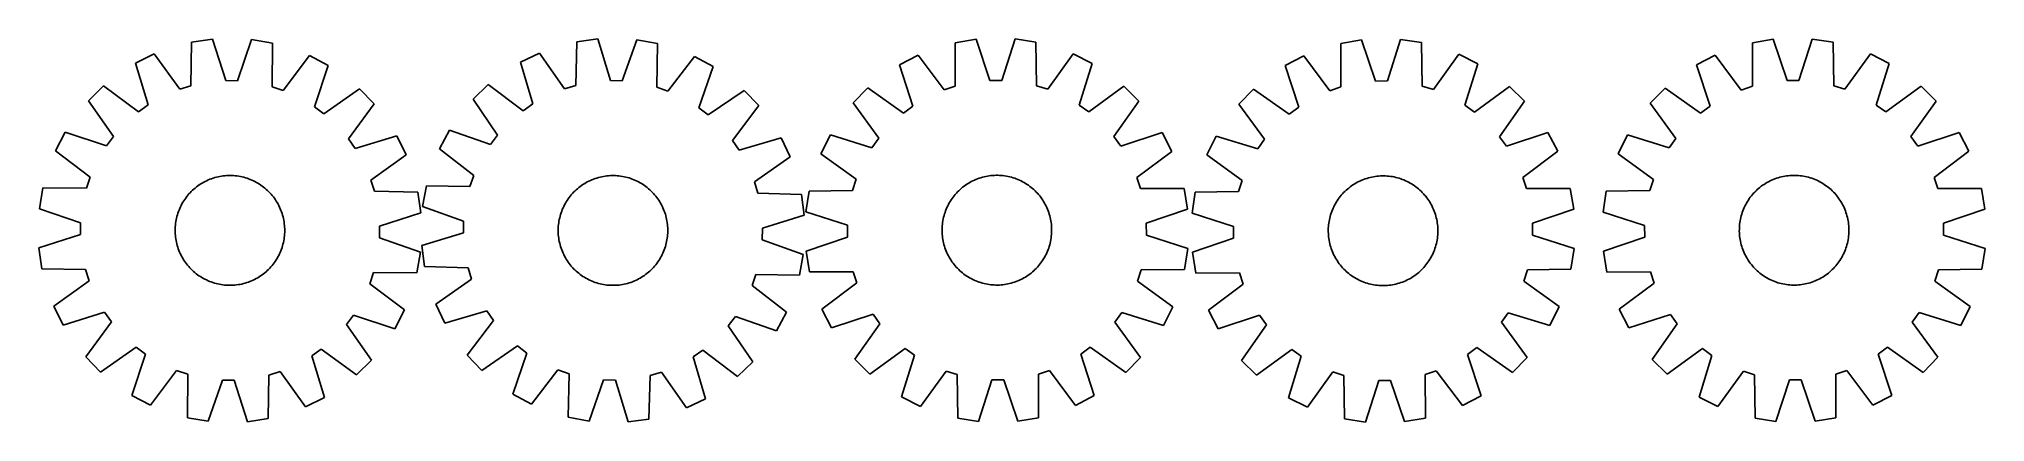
# Model space of a CAD drawing. Header units: millimetres. Extents: x 7 to 1428, y 7 to 286.
import ezdxf

# ---------------------------------------------------------------- set-up
doc = ezdxf.new("R2010")
doc.units = ezdxf.units.MM
doc.layers.add('CUT', color=7, linetype='CONTINUOUS', true_color=0x000000)

msp = doc.modelspace()

# ---------------------------------------------------------------- linework, layer by layer
at = {"layer": 'CUT'}
for p, q in [((134.04657, 285.603851), (118.824593, 283.36288)), ((143.699238, 255.341651), (134.04657, 285.603851)), ((162.58372, 285.292494), (152.273071, 255.248106)), ((177.753179, 282.719935), (162.58372, 285.292494)), ((415.315932, 285.715516), (400.067798, 283.660048)), ((424.599423, 255.338032), (415.315932, 285.715516)), ((443.847175, 285.056725), (433.171482, 255.140102)), ((458.984187, 282.299659), (443.847175, 285.056725)), ((691.378599, 285.525698), (676.198356, 283.017556)), ((701.561615, 255.437811), (691.378599, 285.525698)), ((719.916813, 285.715912), (710.135768, 255.49496)), ((735.12914, 283.410343), (719.916813, 285.715912)), ((972.753172, 285.054457), (957.582308, 282.490194)), ((983.047387, 255.004434), (972.753172, 285.054457)), ((1001.290487, 285.350208), (991.62127, 255.093291)), ((1016.511236, 283.100912), (1001.290487, 285.350208)), ((1273.198508, 285.485858), (1258.02002, 282.967122)), ((1283.402521, 255.405086), (1273.198508, 285.485858)), ((1301.736582, 285.69599), (1291.976633, 255.468219)), ((1316.950515, 283.401039), (1301.736582, 285.69599)), ((91.587937, 274.840535), (77.803474, 268.005395)), ((110.119703, 249.04231), (91.587937, 274.840535)), ((118.824593, 283.36288), (118.302811, 251.602803)), ((177.581877, 250.956034), (177.753179, 282.719935)), ((204.797405, 273.605352), (185.70717, 248.217606)), ((218.429454, 266.471082), (204.797405, 273.605352)), ((372.729395, 275.469957), (358.862733, 268.803158)), ((390.945679, 249.448009), (372.729395, 275.469957)), ((400.067798, 283.660048), (399.159355, 251.908678)), ((458.426153, 250.540198), (458.984187, 282.299659)), ((485.915433, 272.856472), (466.517501, 247.703043)), ((499.459607, 265.556752), (485.915433, 272.856472)), ((649.115681, 274.017859), (635.453471, 266.941522)), ((668.097974, 248.549303), (649.115681, 274.017859)), ((676.198356, 283.017556), (676.234818, 251.253214)), ((735.516095, 251.648337), (735.12914, 283.410343)), ((762.329373, 274.772454), (743.68826, 249.05313)), ((776.084696, 267.878861), (762.329373, 274.772454)), ((930.5331, 273.390404), (916.897153, 266.26359)), ((949.609449, 247.992221), (930.5331, 273.390404)), ((957.582308, 282.490194), (957.736238, 250.726204)), ((1017.015649, 251.340554), (1016.511236, 283.100912)), ((1043.743228, 274.563672), (1025.197355, 248.775586)), ((1057.52395, 267.720994), (1043.743228, 274.563672)), ((1230.943633, 273.948525), (1217.286364, 266.862654)), ((1249.943696, 248.493224), (1230.943633, 273.948525)), ((1258.02002, 282.967122), (1258.078651, 251.202813)), ((1317.359638, 251.639311), (1316.950515, 283.401039)), ((1344.15677, 274.782136), (1325.533612, 249.049808)), ((1357.916901, 267.898145), (1344.15677, 274.782136)), ((77.803474, 268.005395), (87.121633, 237.638527)), ((208.450951, 236.314752), (218.429454, 266.471082)), ((358.862733, 268.803158), (367.810466, 238.325087)), ((489.114672, 235.524152), (499.459607, 265.556752)), ((635.453471, 266.941522), (645.30387, 236.743104)), ((766.637713, 237.551822), (776.084696, 267.878861)), ((916.897153, 266.26359), (926.859162, 236.101808)), ((1048.189185, 237.359227), (1057.52395, 267.720994)), ((1217.286364, 266.862654), (1227.157837, 236.671119)), ((1348.491087, 237.56452), (1357.916901, 267.898145)), ((54.533424, 251.483573), (43.535796, 240.723335)), ((80.130271, 232.674634), (54.533424, 251.483573)), ((118.302811, 251.602803), (110.119703, 249.04231)), ((152.273071, 255.248106), (143.699238, 255.341651)), ((185.70717, 248.217606), (177.581877, 250.956034)), ((241.333481, 249.445474), (215.332343, 231.199499)), ((252.093719, 238.447845), (241.333481, 249.445474)), ((335.393244, 252.565888), (324.265419, 241.940351)), ((324.265419, 241.940351), (342.19346, 215.718984)), ((360.759184, 233.446686), (335.393244, 252.565888)), ((399.159355, 251.908678), (390.945679, 249.448009)), ((433.171482, 255.140102), (424.599423, 255.338032)), ((466.517501, 247.703043), (458.426153, 250.540198)), ((522.154639, 248.253535), (495.933273, 230.325493)), ((532.780176, 237.125709), (522.154639, 248.253535)), ((612.477376, 250.013294), (601.67055, 239.061442)), ((638.400825, 231.657109), (612.477376, 250.013294)), ((676.234818, 251.253214), (668.097974, 248.549303)), ((710.135768, 255.49496), (701.561615, 255.437811)), ((743.68826, 249.05313), (735.516095, 251.648337)), ((799.284401, 251.258406), (773.60794, 232.558296)), ((810.236253, 240.45158), (799.284401, 251.258406)), ((893.983817, 249.25051), (883.217567, 238.258768)), ((919.974973, 230.990319), (893.983817, 249.25051)), ((957.736238, 250.726204), (949.609449, 247.992221)), ((991.62127, 255.093291), (983.047387, 255.004434)), ((1025.197355, 248.775586), (1017.015649, 251.340554)), ((1080.784961, 251.186448), (1055.177831, 232.391511)), ((1091.776703, 240.420198), (1080.784961, 251.186448)), ((1194.32209, 249.918395), (1183.52291, 238.959003)), ((1220.258344, 231.580308), (1194.32209, 249.918395)), ((1258.078651, 251.202813), (1249.943696, 248.493224)), ((1291.976633, 255.468219), (1283.402521, 255.405086)), ((1325.533612, 249.049808), (1317.359638, 251.639311)), ((1381.1282, 251.293885), (1355.464797, 232.575859)), ((1392.087592, 240.494706), (1381.1282, 251.293885)), ((43.535796, 240.723335), (61.78177, 214.722197)), ((87.121633, 237.638527), (80.130271, 232.674634)), ((215.332343, 231.199499), (208.450951, 236.314752)), ((233.28478, 212.850998), (252.093719, 238.447845)), ((367.810466, 238.325087), (360.759184, 233.446686)), ((495.933273, 230.325493), (489.114672, 235.524152)), ((513.660975, 211.75977), (532.780176, 237.125709)), ((601.67055, 239.061442), (620.37066, 213.384981)), ((645.30387, 236.743104), (638.400825, 231.657109)), ((773.60794, 232.558296), (766.637713, 237.551822)), ((791.880068, 214.528131), (810.236253, 240.45158)), ((883.217567, 238.258768), (902.012504, 212.651638)), ((926.859162, 236.101808), (919.974973, 230.990319)), ((1055.177831, 232.391511), (1048.189185, 237.359227)), ((1073.516511, 214.429042), (1091.776703, 240.420198)), ((1183.52291, 238.959003), (1202.240936, 213.2956)), ((1227.157837, 236.671119), (1220.258344, 231.580308)), ((1355.464797, 232.575859), (1348.491087, 237.56452)), ((1373.749505, 214.558452), (1392.087592, 240.494706)), ((26.510187, 217.819308), (19.375917, 204.18726)), ((56.666517, 207.840805), (26.510187, 217.819308)), ((61.78177, 214.722197), (56.666517, 207.840805)), ((268.615541, 215.177795), (238.248673, 205.859636)), ((275.45068, 201.393333), (268.615541, 215.177795)), ((306.962201, 219.245318), (299.662481, 205.701145)), ((336.994801, 208.900383), (306.962201, 219.245318)), ((342.19346, 215.718984), (336.994801, 208.900383)), ((549.017447, 213.656221), (518.539375, 204.708488)), ((555.684246, 199.789558), (549.017447, 213.656221)), ((585.050095, 215.861737), (578.156502, 202.106414)), ((615.377134, 206.414755), (585.050095, 215.861737)), ((620.37066, 213.384981), (615.377134, 206.414755)), ((796.966063, 207.625086), (791.880068, 214.528131)), ((827.16448, 217.475485), (796.966063, 207.625086)), ((834.240818, 203.813275), (827.16448, 217.475485)), ((866.683021, 214.997758), (859.840343, 201.217035)), ((897.044788, 205.662992), (866.683021, 214.997758)), ((1078.628, 207.544853), (1073.516511, 214.429042)), ((1108.789783, 217.506862), (1078.628, 207.544853)), ((1115.916596, 203.870914), (1108.789783, 217.506862)), ((1166.918651, 215.747704), (1160.03466, 201.987573)), ((1197.252276, 206.32189), (1166.918651, 215.747704)), ((1202.240936, 213.2956), (1197.252276, 206.32189)), ((1378.840317, 207.658958), (1373.749505, 214.558452)), ((1409.031851, 217.530431), (1378.840317, 207.658958)), ((1416.117723, 203.873163), (1409.031851, 217.530431)), ((19.375917, 204.18726), (44.763663, 185.097024)), ((238.248673, 205.859636), (233.28478, 212.850998)), ((249.652456, 182.861566), (275.45068, 201.393333)), ((299.662481, 205.701145), (324.81591, 186.303213)), ((518.539375, 204.708488), (513.660975, 211.75977)), ((529.662298, 181.573274), (555.684246, 199.789558)), ((578.156502, 202.106414), (603.875826, 183.465301)), ((808.772262, 184.830982), (834.240818, 203.813275)), ((859.840343, 201.217035), (885.628429, 182.671162)), ((902.012504, 212.651638), (897.044788, 205.662992)), ((1090.518414, 184.794566), (1115.916596, 203.870914)), ((1160.03466, 201.987573), (1185.766988, 183.364415)), ((1390.662421, 184.8731), (1416.117723, 203.873163)), ((44.763663, 185.097024), (42.025236, 176.971731)), ((135.753508, 184.631236), (136.966565, 184.959109)), ((136.966565, 184.959109), (138.189321, 185.248717)), ((138.189321, 185.248717), (139.420572, 185.499775)), ((139.420572, 185.499775), (140.6591, 185.712034)), ((140.6591, 185.712034), (141.903685, 185.885286)), ((141.903685, 185.885286), (143.153097, 186.019359)), ((143.153097, 186.019359), (144.406104, 186.11412)), ((144.406104, 186.11412), (145.66147, 186.169477)), ((145.66147, 186.169477), (146.917954, 186.185375)), ((146.917954, 186.185375), (148.174319, 186.161798)), ((148.174319, 186.161798), (149.429322, 186.098768)), ((149.429322, 186.098768), (150.681727, 185.99635)), ((150.681727, 185.99635), (151.930296, 185.854643)), ((151.930296, 185.854643), (153.173799, 185.673787)), ((153.173799, 185.673787), (154.411007, 185.453961)), ((154.411007, 185.453961), (155.640699, 185.195383)), ((155.640699, 185.195383), (156.861663, 184.898306)), ((156.861663, 184.898306), (158.072693, 184.563024)), ((324.81591, 186.303213), (321.978756, 178.211864)), ((414.586816, 184.378452), (415.79334, 184.729602)), ((415.79334, 184.729602), (417.010298, 185.042681)), ((417.010298, 185.042681), (418.236491, 185.31738)), ((418.236491, 185.31738), (419.470706, 185.553428)), ((419.470706, 185.553428), (420.711727, 185.750592)), ((420.711727, 185.750592), (421.958329, 185.908677)), ((421.958329, 185.908677), (423.209281, 186.027528)), ((423.209281, 186.027528), (424.463349, 186.107026)), ((424.463349, 186.107026), (425.719296, 186.147094)), ((425.719296, 186.147094), (426.975881, 186.147692)), ((426.975881, 186.147692), (428.231865, 186.10882)), ((428.231865, 186.10882), (429.486008, 186.030515)), ((429.486008, 186.030515), (430.737073, 185.912855)), ((430.737073, 185.912855), (431.983824, 185.755956)), ((431.983824, 185.755956), (433.225033, 185.559974)), ((433.225033, 185.559974), (434.459472, 185.3251)), ((434.459472, 185.3251), (435.685925, 185.051568)), ((435.685925, 185.051568), (436.903181, 184.739648)), ((436.903181, 184.739648), (438.110039, 184.389646)), ((694.859805, 184.598675), (696.066912, 184.947816)), ((696.066912, 184.947816), (697.28439, 185.258869)), ((697.28439, 185.258869), (698.511037, 185.531527)), ((698.511037, 185.531527), (699.745644, 185.76552)), ((699.745644, 185.76552), (700.986992, 185.960617)), ((700.986992, 185.960617), (702.233855, 186.116627)), ((702.233855, 186.116627), (703.485003, 186.233395)), ((703.485003, 186.233395), (704.739202, 186.310805)), ((704.739202, 186.310805), (705.995213, 186.348782)), ((705.995213, 186.348782), (707.251798, 186.347289)), ((707.251798, 186.347289), (708.507715, 186.306325)), ((708.507715, 186.306325), (709.761726, 186.225933)), ((709.761726, 186.225933), (711.012594, 186.10619)), ((711.012594, 186.10619), (712.259082, 185.947216)), ((712.259082, 185.947216), (713.499963, 185.749168)), ((713.499963, 185.749168), (714.73401, 185.51224)), ((714.73401, 185.51224), (715.960006, 185.236667)), ((715.960006, 185.236667), (717.176741, 184.92272)), ((717.176741, 184.92272), (718.383014, 184.570709)), ((811.476173, 176.694138), (808.772262, 184.830982)), ((977.813401, 184.494601), (979.029721, 184.810154)), ((979.029721, 184.810154), (980.255352, 185.087346)), ((980.255352, 185.087346), (981.489085, 185.325904)), ((981.489085, 185.325904), (982.729703, 185.52559)), ((982.729703, 185.52559), (983.97598, 185.68621)), ((983.97598, 185.68621), (985.226688, 185.807604)), ((985.226688, 185.807604), (986.480592, 185.889652)), ((986.480592, 185.889652), (987.736454, 185.932274)), ((987.736454, 185.932274), (988.993036, 185.935427)), ((988.993036, 185.935427), (990.249096, 185.899109)), ((990.249096, 185.899109), (991.503396, 185.823354)), ((991.503396, 185.823354), (992.754698, 185.708238)), ((992.754698, 185.708238), (994.001766, 185.553875)), ((994.001766, 185.553875), (995.24337, 185.360417)), ((995.24337, 185.360417), (996.478284, 185.128054)), ((996.478284, 185.128054), (997.705291, 184.857017)), ((997.705291, 184.857017), (998.923179, 184.547572)), ((1093.252397, 176.667777), (1090.518414, 184.794566)), ((1276.750153, 184.561289), (1277.957016, 184.911273)), ((1277.957016, 184.911273), (1279.174277, 185.223176)), ((1279.174277, 185.223176), (1280.400734, 185.496689)), ((1280.400734, 185.496689), (1281.635178, 185.731544)), ((1281.635178, 185.731544), (1282.876389, 185.927508)), ((1282.876389, 185.927508), (1284.123143, 186.084388)), ((1284.123143, 186.084388), (1285.374209, 186.202029)), ((1285.374209, 186.202029), (1286.628354, 186.280315)), ((1286.628354, 186.280315), (1287.884338, 186.319168)), ((1287.884338, 186.319168), (1289.140923, 186.318551)), ((1289.140923, 186.318551), (1290.396869, 186.278464)), ((1290.396869, 186.278464), (1291.650936, 186.198947)), ((1291.650936, 186.198947), (1292.901886, 186.080078)), ((1292.901886, 186.080078), (1294.148486, 185.921974)), ((1294.148486, 185.921974), (1295.389504, 185.724791)), ((1295.389504, 185.724791), (1296.623716, 185.488725)), ((1296.623716, 185.488725), (1297.849904, 185.214007)), ((1297.849904, 185.214007), (1299.066858, 184.90091)), ((1299.066858, 184.90091), (1300.273377, 184.549741)), ((1393.37201, 176.738145), (1390.662421, 184.8731)), ((10.261335, 177.143033), (7.688775, 161.973574)), ((42.025236, 176.971731), (10.261335, 177.143033)), ((114.507034, 169.795762), (115.264581, 170.798323)), ((115.264581, 170.798323), (116.053245, 171.776595)), ((116.053245, 171.776595), (116.872248, 172.729612)), ((116.872248, 172.729612), (117.720782, 173.656432)), ((117.720782, 173.656432), (118.59801, 174.556142)), ((118.59801, 174.556142), (119.503065, 175.427854)), ((119.503065, 175.427854), (120.435055, 176.270708)), ((120.435055, 176.270708), (121.39306, 177.083871)), ((121.39306, 177.083871), (122.376134, 177.866541)), ((122.376134, 177.866541), (123.383307, 178.617945)), ((123.383307, 178.617945), (124.413586, 179.337343)), ((124.413586, 179.337343), (125.465952, 180.024024)), ((125.465952, 180.024024), (126.539369, 180.677311)), ((126.539369, 180.677311), (127.632776, 181.296558)), ((127.632776, 181.296558), (128.745095, 181.881155)), ((128.745095, 181.881155), (129.875228, 182.430525)), ((129.875228, 182.430525), (131.022059, 182.944125)), ((131.022059, 182.944125), (132.184457, 183.42145)), ((132.184457, 183.42145), (133.361274, 183.862026)), ((133.361274, 183.862026), (134.551349, 184.265421)), ((134.551349, 184.265421), (135.753508, 184.631236)), ((158.072693, 184.563024), (159.272593, 184.189868)), ((159.272593, 184.189868), (160.460181, 183.779207)), ((160.460181, 183.779207), (161.634283, 183.331445)), ((161.634283, 183.331445), (162.793742, 182.847025)), ((162.793742, 182.847025), (163.937412, 182.326425)), ((163.937412, 182.326425), (165.064166, 181.770157)), ((165.064166, 181.770157), (166.17289, 181.178772)), ((166.17289, 181.178772), (167.262492, 180.552853)), ((167.262492, 180.552853), (168.331896, 179.893018)), ((168.331896, 179.893018), (169.380046, 179.199917)), ((169.380046, 179.199917), (170.405908, 178.474235)), ((170.405908, 178.474235), (171.408469, 177.716689)), ((171.408469, 177.716689), (172.386741, 176.928024)), ((172.386741, 176.928024), (173.339757, 176.109021)), ((173.339757, 176.109021), (174.266578, 175.260487)), ((174.266578, 175.260487), (175.166288, 174.383259)), ((175.166288, 174.383259), (176.038, 173.478204)), ((176.038, 173.478204), (176.880854, 172.546214)), ((176.880854, 172.546214), (177.694016, 171.588209)), ((177.694016, 171.588209), (178.476686, 170.605135)), ((178.476686, 170.605135), (179.228091, 169.597962)), ((252.212949, 174.678459), (249.652456, 182.861566)), ((283.973026, 174.156676), (252.212949, 174.678459)), ((286.213997, 158.934699), (283.973026, 174.156676)), ((290.219295, 178.769898), (287.462228, 163.632886)), ((321.978756, 178.211864), (290.219295, 178.769898)), ((394.367809, 170.153917), (395.137507, 171.14718)), ((395.137507, 171.14718), (395.938023, 172.115777)), ((395.938023, 172.115777), (396.76857, 173.058751)), ((396.76857, 173.058751), (397.628326, 173.975172)), ((397.628326, 173.975172), (398.516443, 174.864134)), ((398.516443, 174.864134), (399.432045, 175.724762)), ((399.432045, 175.724762), (400.374228, 176.556205)), ((400.374228, 176.556205), (401.342062, 177.357644)), ((401.342062, 177.357644), (402.334593, 178.128286)), ((402.334593, 178.128286), (403.35084, 178.867372)), ((403.35084, 178.867372), (404.389801, 179.574173)), ((404.389801, 179.574173), (405.450451, 180.247989)), ((405.450451, 180.247989), (406.531742, 180.888158)), ((406.531742, 180.888158), (407.632608, 181.494047)), ((407.632608, 181.494047), (408.751962, 182.065057)), ((408.751962, 182.065057), (409.8887, 182.600626)), ((409.8887, 182.600626), (411.041699, 183.100225)), ((411.041699, 183.100225), (412.209823, 183.563361)), ((412.209823, 183.563361), (413.391917, 183.989577)), ((413.391917, 183.989577), (414.586816, 184.378452)), ((438.110039, 184.389646), (439.305307, 184.001908)), ((439.305307, 184.001908), (440.487807, 183.576818)), ((440.487807, 183.576818), (441.65637, 183.114794)), ((441.65637, 183.114794), (442.809845, 182.616293)), ((442.809845, 182.616293), (443.947092, 182.081806)), ((443.947092, 182.081806), (445.066989, 181.511861)), ((445.066989, 181.511861), (446.168431, 180.90702)), ((446.168431, 180.90702), (447.250331, 180.267881)), ((447.250331, 180.267881), (448.311622, 179.595074)), ((448.311622, 179.595074), (449.351255, 178.889263)), ((449.351255, 178.889263), (450.368205, 178.151144)), ((450.368205, 178.151144), (451.361469, 177.381447)), ((451.361469, 177.381447), (452.330066, 176.58093)), ((452.330066, 176.58093), (453.27304, 175.750384)), ((453.27304, 175.750384), (454.18946, 174.890628)), ((454.18946, 174.890628), (455.078423, 174.002511)), ((455.078423, 174.002511), (455.939051, 173.086909)), ((455.939051, 173.086909), (456.770494, 172.144726)), ((456.770494, 172.144726), (457.571932, 171.176891)), ((457.571932, 171.176891), (458.342575, 170.184361)), ((532.122967, 173.359598), (529.662298, 181.573274)), ((563.874337, 172.451156), (532.122967, 173.359598)), ((565.929805, 157.203021), (563.874337, 172.451156)), ((569.518613, 174.906181), (567.213044, 159.693854)), ((601.280618, 175.293137), (569.518613, 174.906181)), ((603.875826, 183.465301), (601.280618, 175.293137)), ((674.617146, 170.407819), (675.388496, 171.3998)), ((675.388496, 171.3998), (676.190624, 172.367062)), ((676.190624, 172.367062), (677.022739, 173.308652)), ((677.022739, 173.308652), (677.884019, 174.22364)), ((677.884019, 174.22364), (678.773615, 175.111124)), ((678.773615, 175.111124), (679.690648, 175.970226)), ((679.690648, 175.970226), (680.634214, 176.8001)), ((680.634214, 176.8001), (681.603381, 177.599926)), ((681.603381, 177.599926), (682.597194, 178.368915)), ((682.597194, 178.368915), (683.61467, 179.106308)), ((683.61467, 179.106308), (684.654806, 179.811378)), ((684.654806, 179.811378), (685.716576, 180.483428)), ((685.716576, 180.483428), (686.798932, 181.121796)), ((686.798932, 181.121796), (687.900805, 181.725851)), ((687.900805, 181.725851), (689.021108, 182.294997)), ((689.021108, 182.294997), (690.158736, 182.828673)), ((690.158736, 182.828673), (691.312565, 183.326352)), ((691.312565, 183.326352), (692.481458, 183.787542)), ((692.481458, 183.787542), (693.66426, 184.21179)), ((693.66426, 184.21179), (694.859805, 184.598675)), ((718.383014, 184.570709), (719.577635, 184.180983)), ((719.577635, 184.180983), (720.759425, 183.753924)), ((720.759425, 183.753924), (721.927218, 183.289956)), ((721.927218, 183.289956), (723.079861, 182.789535)), ((723.079861, 182.789535), (724.216217, 182.253155)), ((724.216217, 182.253155), (725.335163, 181.681347)), ((725.335163, 181.681347), (726.435597, 181.074673)), ((726.435597, 181.074673), (727.516432, 180.433734)), ((727.516432, 180.433734), (728.576601, 179.759161)), ((728.576601, 179.759161), (729.615058, 179.05162)), ((729.615058, 179.05162), (730.630778, 178.31181)), ((730.630778, 178.31181), (731.622759, 177.54046)), ((731.622759, 177.54046), (732.590021, 176.738332)), ((732.590021, 176.738332), (733.531611, 175.906217)), ((733.531611, 175.906217), (734.446599, 175.044937)), ((734.446599, 175.044937), (735.334083, 174.155341)), ((735.334083, 174.155341), (736.193185, 173.238308)), ((736.193185, 173.238308), (737.023058, 172.294742)), ((737.023058, 172.294742), (737.822884, 171.325574)), ((737.822884, 171.325574), (738.591874, 170.331762)), ((843.240515, 176.7306), (811.476173, 176.694138)), ((845.748657, 161.550357), (843.240515, 176.7306)), ((851.303103, 173.985044), (849.053807, 158.764294)), ((883.063461, 174.489457), (851.303103, 173.985044)), ((885.628429, 182.671162), (883.063461, 174.489457)), ((956.417553, 169.87538), (957.18523, 170.870206)), ((957.18523, 170.870206), (957.983775, 171.840429)), ((957.983775, 171.840429), (958.812402, 172.78509)), ((958.812402, 172.78509), (959.670293, 173.703256)), ((959.670293, 173.703256), (960.5566, 174.594023)), ((960.5566, 174.594023), (961.47045, 175.456511)), ((961.47045, 175.456511), (962.410941, 176.289868)), ((962.410941, 176.289868), (963.377144, 177.093273)), ((963.377144, 177.093273), (964.368105, 177.865932)), ((964.368105, 177.865932), (965.382848, 178.607083)), ((965.382848, 178.607083), (966.420369, 179.315994)), ((966.420369, 179.315994), (967.479647, 179.991967)), ((967.479647, 179.991967), (968.559634, 180.634333)), ((968.559634, 180.634333), (969.659266, 181.242459)), ((969.659266, 181.242459), (970.777456, 181.815744)), ((970.777456, 181.815744), (971.913103, 182.353623)), ((971.913103, 182.353623), (973.065084, 182.855566)), ((973.065084, 182.855566), (974.232263, 183.321076)), ((974.232263, 183.321076), (975.413488, 183.749695)), ((975.413488, 183.749695), (976.607594, 184.140998)), ((976.607594, 184.140998), (977.813401, 184.494601)), ((998.923179, 184.547572), (1000.130746, 184.200025)), ((1000.130746, 184.200025), (1001.3268, 183.814718)), ((1001.3268, 183.814718), (1002.510162, 183.392033)), ((1002.510162, 183.392033), (1003.679662, 182.932386)), ((1003.679662, 182.932386), (1004.834148, 182.436232)), ((1004.834148, 182.436232), (1005.972479, 181.904058)), ((1005.972479, 181.904058), (1007.093533, 181.336392)), ((1007.093533, 181.336392), (1008.196203, 180.733792)), ((1008.196203, 180.733792), (1009.2794, 180.096854)), ((1009.2794, 180.096854), (1010.342057, 179.426206)), ((1010.342057, 179.426206), (1011.383123, 178.722511)), ((1011.383123, 178.722511), (1012.401572, 177.986462)), ((1012.401572, 177.986462), (1013.396399, 177.218785)), ((1013.396399, 177.218785), (1014.366621, 176.42024)), ((1014.366621, 176.42024), (1015.311282, 175.591613)), ((1015.311282, 175.591613), (1016.229449, 174.733722)), ((1016.229449, 174.733722), (1017.120216, 173.847414)), ((1017.120216, 173.847414), (1017.982703, 172.933564)), ((1017.982703, 172.933564), (1018.816061, 171.993074)), ((1018.816061, 171.993074), (1019.619466, 171.026871)), ((1019.619466, 171.026871), (1020.392125, 170.03591)), ((1125.016387, 176.821707), (1093.252397, 176.667777)), ((1127.58065, 161.650843), (1125.016387, 176.821707)), ((1151.415757, 174.781318), (1149.120806, 159.567385)), ((1183.177485, 175.190441), (1151.415757, 174.781318)), ((1185.766988, 183.364415), (1183.177485, 175.190441)), ((1256.517404, 170.356309), (1257.288062, 171.348828)), ((1257.288062, 171.348828), (1258.089514, 172.31665)), ((1258.089514, 172.31665), (1258.920972, 173.258821)), ((1258.920972, 173.258821), (1259.781613, 174.174409)), ((1259.781613, 174.174409), (1260.67059, 175.062513)), ((1260.67059, 175.062513), (1261.587023, 175.922255)), ((1261.587023, 175.922255), (1262.530009, 176.752787)), ((1262.530009, 176.752787), (1263.498618, 177.55329)), ((1263.498618, 177.55329), (1264.491893, 178.322972)), ((1264.491893, 178.322972), (1265.508855, 179.061075)), ((1265.508855, 179.061075), (1266.548499, 179.766871)), ((1266.548499, 179.766871), (1267.609799, 180.439662)), ((1267.609799, 180.439662), (1268.691709, 181.078785)), ((1268.691709, 181.078785), (1269.79316, 181.683609)), ((1269.79316, 181.683609), (1270.913066, 182.253537)), ((1270.913066, 182.253537), (1272.050321, 182.788007)), ((1272.050321, 182.788007), (1273.203803, 183.286491)), ((1273.203803, 183.286491), (1274.372373, 183.748497)), ((1274.372373, 183.748497), (1275.554879, 184.17357)), ((1275.554879, 184.17357), (1276.750153, 184.561289)), ((1300.273377, 184.549741), (1301.46827, 184.160848)), ((1301.46827, 184.160848), (1302.650358, 183.734615)), ((1302.650358, 183.734615), (1303.818474, 183.271462)), ((1303.818474, 183.271462), (1304.971466, 182.771845)), ((1304.971466, 182.771845), (1306.108195, 182.236259)), ((1306.108195, 182.236259), (1307.227541, 181.665232)), ((1307.227541, 181.665232), (1308.328398, 181.059327)), ((1308.328398, 181.059327), (1309.40968, 180.419142)), ((1309.40968, 180.419142), (1310.470319, 179.745309)), ((1310.470319, 179.745309), (1311.50927, 179.038493)), ((1311.50927, 179.038493), (1312.525506, 178.299392)), ((1312.525506, 178.299392), (1313.518025, 177.528734)), ((1313.518025, 177.528734), (1314.485847, 176.727281)), ((1314.485847, 176.727281), (1315.428018, 175.895824)), ((1315.428018, 175.895824), (1316.343607, 175.035182)), ((1316.343607, 175.035182), (1317.23171, 174.146206)), ((1317.23171, 174.146206), (1318.091452, 173.229773)), ((1318.091452, 173.229773), (1318.921984, 172.286786)), ((1318.921984, 172.286786), (1319.722487, 171.318177)), ((1319.722487, 171.318177), (1320.492169, 170.324902)), ((1425.136319, 176.796776), (1393.37201, 176.738145)), ((1427.655055, 161.618288), (1425.136319, 176.796776)), ((7.688775, 161.973574), (37.733164, 151.662926)), ((108.082964, 156.251517), (108.418245, 157.462547)), ((108.418245, 157.462547), (108.791401, 158.662447)), ((108.791401, 158.662447), (109.202062, 159.850035)), ((109.202062, 159.850035), (109.649824, 161.024137)), ((109.649824, 161.024137), (110.134244, 162.183596)), ((110.134244, 162.183596), (110.654845, 163.327266)), ((110.654845, 163.327266), (111.211112, 164.45402)), ((111.211112, 164.45402), (111.802497, 165.562744)), ((111.802497, 165.562744), (112.428416, 166.652346)), ((112.428416, 166.652346), (113.088251, 167.72175)), ((113.088251, 167.72175), (113.781352, 168.7699)), ((113.781352, 168.7699), (114.507034, 169.795762)), ((179.228091, 169.597962), (179.947489, 168.567684)), ((179.947489, 168.567684), (180.63417, 167.515317)), ((180.63417, 167.515317), (181.287457, 166.4419)), ((181.287457, 166.4419), (181.906704, 165.348493)), ((181.906704, 165.348493), (182.491301, 164.236174)), ((182.491301, 164.236174), (183.040671, 163.106042)), ((183.040671, 163.106042), (183.554271, 161.959211)), ((183.554271, 161.959211), (184.031595, 160.796813)), ((184.031595, 160.796813), (184.472172, 159.619996)), ((184.472172, 159.619996), (184.875567, 158.42992)), ((184.875567, 158.42992), (185.241381, 157.227761)), ((185.241381, 157.227761), (185.569255, 156.014704)), ((255.951797, 149.282031), (286.213997, 158.934699)), ((287.462228, 163.632886), (317.378852, 152.957194)), ((387.467385, 155.471637), (387.779306, 156.688893)), ((387.779306, 156.688893), (388.129308, 157.895751)), ((388.129308, 157.895751), (388.517045, 159.091019)), ((388.517045, 159.091019), (388.942135, 160.273519)), ((388.942135, 160.273519), (389.404159, 161.442082)), ((389.404159, 161.442082), (389.902661, 162.595556)), ((389.902661, 162.595556), (390.437148, 163.732803)), ((390.437148, 163.732803), (391.007093, 164.8527)), ((391.007093, 164.8527), (391.611933, 165.954143)), ((391.611933, 165.954143), (392.251072, 167.036043)), ((392.251072, 167.036043), (392.92388, 168.097333)), ((392.92388, 168.097333), (393.629691, 169.136967)), ((393.629691, 169.136967), (394.367809, 170.153917)), ((458.342575, 170.184361), (459.081661, 169.168113)), ((459.081661, 169.168113), (459.788461, 168.129152)), ((459.788461, 168.129152), (460.462278, 167.068503)), ((460.462278, 167.068503), (461.102446, 165.987211)), ((461.102446, 165.987211), (461.708335, 164.886345)), ((461.708335, 164.886345), (462.279346, 163.766991)), ((462.279346, 163.766991), (462.814915, 162.630253)), ((462.814915, 162.630253), (463.314514, 161.477254)), ((463.314514, 161.477254), (463.777649, 160.309131)), ((463.777649, 160.309131), (464.203865, 159.127036)), ((464.203865, 159.127036), (464.59274, 157.932138)), ((464.59274, 157.932138), (464.94389, 156.725614)), ((464.94389, 156.725614), (465.25697, 155.508655)), ((535.552321, 147.91953), (565.929805, 157.203021)), ((567.213044, 159.693854), (597.433996, 149.912809)), ((667.692289, 155.737047), (668.006236, 156.953782)), ((668.006236, 156.953782), (668.358247, 158.160055)), ((668.358247, 158.160055), (668.747973, 159.354676)), ((668.747973, 159.354676), (669.175032, 160.536466)), ((669.175032, 160.536466), (669.639, 161.704259)), ((669.639, 161.704259), (670.139421, 162.856902)), ((670.139421, 162.856902), (670.675801, 163.993258)), ((670.675801, 163.993258), (671.247609, 165.112204)), ((671.247609, 165.112204), (671.854282, 166.212638)), ((671.854282, 166.212638), (672.495222, 167.293473)), ((672.495222, 167.293473), (673.169795, 168.353642)), ((673.169795, 168.353642), (673.877336, 169.392099)), ((673.877336, 169.392099), (674.617146, 170.407819)), ((738.591874, 170.331762), (739.329267, 169.314286)), ((739.329267, 169.314286), (740.034337, 168.27415)), ((740.034337, 168.27415), (740.706387, 167.21238)), ((740.706387, 167.21238), (741.344755, 166.130024)), ((741.344755, 166.130024), (741.94881, 165.028151)), ((741.94881, 165.028151), (742.517956, 163.907848)), ((742.517956, 163.907848), (743.051632, 162.77022)), ((743.051632, 162.77022), (743.549311, 161.616391)), ((743.549311, 161.616391), (744.010501, 160.447498)), ((744.010501, 160.447498), (744.434749, 159.264696)), ((744.434749, 159.264696), (744.821634, 158.069151)), ((744.821634, 158.069151), (745.170775, 156.862044)), ((745.170775, 156.862044), (745.481828, 155.644566)), ((815.66077, 151.367341), (845.748657, 161.550357)), ((849.053807, 158.764294), (879.310724, 149.095078)), ((949.546998, 155.179099), (949.856443, 156.396986)), ((949.856443, 156.396986), (950.20399, 157.604553)), ((950.20399, 157.604553), (950.589297, 158.800608)), ((950.589297, 158.800608), (951.011982, 159.983969)), ((951.011982, 159.983969), (951.471628, 161.15347)), ((951.471628, 161.15347), (951.967783, 162.307955)), ((951.967783, 162.307955), (952.499957, 163.446287)), ((952.499957, 163.446287), (953.067623, 164.56734)), ((953.067623, 164.56734), (953.670223, 165.67001)), ((953.670223, 165.67001), (954.307161, 166.753208)), ((954.307161, 166.753208), (954.977809, 167.815864)), ((954.977809, 167.815864), (955.681504, 168.85693)), ((955.681504, 168.85693), (956.417553, 169.87538)), ((1020.392125, 170.03591), (1021.133276, 169.021167)), ((1021.133276, 169.021167), (1021.842187, 167.983646)), ((1021.842187, 167.983646), (1022.518159, 166.924368)), ((1022.518159, 166.924368), (1023.160525, 165.844381)), ((1023.160525, 165.844381), (1023.768651, 164.744749)), ((1023.768651, 164.744749), (1024.341937, 163.626558)), ((1024.341937, 163.626558), (1024.879816, 162.490912)), ((1024.879816, 162.490912), (1025.381758, 161.338931)), ((1025.381758, 161.338931), (1025.847269, 160.171752)), ((1025.847269, 160.171752), (1026.275887, 158.990527)), ((1026.275887, 158.990527), (1026.667191, 157.796421)), ((1026.667191, 157.796421), (1027.020794, 156.590614)), ((1027.020794, 156.590614), (1027.336347, 155.374294)), ((1097.530627, 151.356628), (1127.58065, 161.650843)), ((1149.120806, 159.567385), (1179.348577, 149.807436)), ((1249.602788, 155.680707), (1249.915886, 156.897661)), ((1249.915886, 156.897661), (1250.267054, 158.10418)), ((1250.267054, 158.10418), (1250.655947, 159.299072)), ((1250.655947, 159.299072), (1251.082181, 160.48116)), ((1251.082181, 160.48116), (1251.545334, 161.649277)), ((1251.545334, 161.649277), (1252.044951, 162.802269)), ((1252.044951, 162.802269), (1252.580537, 163.938998)), ((1252.580537, 163.938998), (1253.151564, 165.058344)), ((1253.151564, 165.058344), (1253.757469, 166.159201)), ((1253.757469, 166.159201), (1254.397654, 167.240482)), ((1254.397654, 167.240482), (1255.071487, 168.301122)), ((1255.071487, 168.301122), (1255.778303, 169.340072)), ((1255.778303, 169.340072), (1256.517404, 170.356309)), ((1320.492169, 170.324902), (1321.230272, 169.307941)), ((1321.230272, 169.307941), (1321.936068, 168.268297)), ((1321.936068, 168.268297), (1322.608859, 167.206996)), ((1322.608859, 167.206996), (1323.247982, 166.125087)), ((1323.247982, 166.125087), (1323.852806, 165.023635)), ((1323.852806, 165.023635), (1324.422734, 163.90373)), ((1324.422734, 163.90373), (1324.957204, 162.766475)), ((1324.957204, 162.766475), (1325.455688, 161.612993)), ((1325.455688, 161.612993), (1325.917694, 160.444422)), ((1325.917694, 160.444422), (1326.342767, 159.261916)), ((1326.342767, 159.261916), (1326.730486, 158.066642)), ((1326.730486, 158.066642), (1327.08047, 156.859779)), ((1327.08047, 156.859779), (1327.392373, 155.642519)), ((1397.574283, 151.414274), (1427.655055, 161.618288)), ((37.639618, 143.089092), (7.377418, 133.436425)), ((37.733164, 151.662926), (37.639618, 143.089092)), ((106.795894, 146.307809), (106.819472, 147.564173)), ((106.811792, 145.051324), (106.795894, 146.307809)), ((106.867149, 143.795958), (106.811792, 145.051324)), ((106.819472, 147.564173), (106.882501, 148.819176)), ((106.961911, 142.542951), (106.867149, 143.795958)), ((106.882501, 148.819176), (106.984919, 150.071581)), ((107.095983, 141.293539), (106.961911, 142.542951)), ((106.984919, 150.071581), (107.126626, 151.320151)), ((107.126626, 151.320151), (107.307482, 152.563653)), ((107.307482, 152.563653), (107.527308, 153.800861)), ((107.527308, 153.800861), (107.785887, 155.030553)), ((107.785887, 155.030553), (108.082964, 156.251517)), ((185.569255, 156.014704), (185.858863, 154.791948)), ((185.858863, 154.791948), (186.109921, 153.560698)), ((186.109921, 153.560698), (186.32218, 152.322169)), ((186.32218, 152.322169), (186.495432, 151.077585)), ((186.606496, 142.299542), (186.464789, 141.050973)), ((186.495432, 151.077585), (186.629505, 149.828172)), ((186.708914, 143.551947), (186.606496, 142.299542)), ((186.629505, 149.828172), (186.724266, 148.575165)), ((186.771943, 144.806951), (186.708914, 143.551947)), ((186.724266, 148.575165), (186.779623, 147.3198)), ((186.795521, 146.063315), (186.771943, 144.806951)), ((186.779623, 147.3198), (186.795521, 146.063315)), ((255.858252, 140.708198), (255.951797, 149.282031)), ((317.180921, 144.385135), (286.803437, 135.101643)), ((317.378852, 152.957194), (317.180921, 144.385135)), ((386.371261, 146.761593), (386.410134, 148.017576)), ((386.371859, 145.505007), (386.371261, 146.761593)), ((386.411927, 144.249061), (386.371859, 145.505007)), ((386.410134, 148.017576), (386.488439, 149.27172)), ((386.491425, 142.994993), (386.411927, 144.249061)), ((386.488439, 149.27172), (386.606098, 150.522784)), ((386.610276, 141.744041), (386.491425, 142.994993)), ((386.606098, 150.522784), (386.762997, 151.769536)), ((386.762997, 151.769536), (386.95898, 153.010744)), ((386.95898, 153.010744), (387.193853, 154.245184)), ((387.193853, 154.245184), (387.467385, 155.471637)), ((465.25697, 155.508655), (465.531669, 154.282463)), ((465.531669, 154.282463), (465.767717, 153.048247)), ((465.767717, 153.048247), (465.964881, 151.807226)), ((465.964881, 151.807226), (466.122966, 150.560624)), ((466.122966, 150.560624), (466.241816, 149.309672)), ((466.244803, 143.032945), (466.127143, 141.78188)), ((466.241816, 149.309672), (466.321315, 148.055604)), ((466.323108, 144.287088), (466.244803, 143.032945)), ((466.321315, 148.055604), (466.361383, 146.799658)), ((466.361981, 145.543072), (466.323108, 144.287088)), ((466.361383, 146.799658), (466.361981, 145.543072)), ((535.35439, 139.347471), (535.552321, 147.91953)), ((597.433996, 149.912809), (597.491145, 141.338656)), ((666.580173, 145.772254), (666.581667, 147.028839)), ((666.618151, 144.516243), (666.580173, 145.772254)), ((666.581667, 147.028839), (666.622631, 148.284756)), ((666.695561, 143.262044), (666.618151, 144.516243)), ((666.622631, 148.284756), (666.703023, 149.538768)), ((666.812329, 142.010896), (666.695561, 143.262044)), ((666.703023, 149.538768), (666.822766, 150.789635)), ((666.822766, 150.789635), (666.98174, 152.036123)), ((666.98174, 152.036123), (667.179788, 153.277004)), ((667.179788, 153.277004), (667.416716, 154.511051)), ((667.416716, 154.511051), (667.692289, 155.737047)), ((745.481828, 155.644566), (745.754486, 154.417919)), ((745.754486, 154.417919), (745.988479, 153.183312)), ((745.988479, 153.183312), (746.183576, 151.941964)), ((746.183576, 151.941964), (746.339586, 150.695101)), ((746.448892, 143.167229), (746.329149, 141.916362)), ((746.339586, 150.695101), (746.456354, 149.443953)), ((746.529284, 144.421241), (746.448892, 143.167229)), ((746.456354, 149.443953), (746.533764, 148.189754)), ((746.570248, 145.677158), (746.529284, 144.421241)), ((746.533764, 148.189754), (746.571741, 146.933743)), ((746.571741, 146.933743), (746.570248, 145.677158)), ((815.717919, 142.793187), (815.66077, 151.367341)), ((845.938871, 133.012143), (815.717919, 142.793187)), ((879.310724, 149.095078), (879.399581, 140.521195)), ((948.468588, 146.466843), (948.504906, 147.722904)), ((948.471741, 145.210262), (948.468588, 146.466843)), ((948.514363, 143.9544), (948.471741, 145.210262)), ((948.504906, 147.722904), (948.580661, 148.977204)), ((948.596411, 142.700496), (948.514363, 143.9544)), ((948.580661, 148.977204), (948.695777, 150.228505)), ((948.717805, 141.449788), (948.596411, 142.700496)), ((948.695777, 150.228505), (948.85014, 151.475573)), ((948.85014, 151.475573), (949.043598, 152.717177)), ((949.043598, 152.717177), (949.275961, 153.952092)), ((949.275961, 153.952092), (949.546998, 155.179099)), ((1027.336347, 155.374294), (1027.613539, 154.148663)), ((1027.613539, 154.148663), (1027.852096, 152.91493)), ((1027.852096, 152.91493), (1028.051783, 151.674312)), ((1028.051783, 151.674312), (1028.212403, 150.428035)), ((1028.212403, 150.428035), (1028.333797, 149.177327)), ((1028.349547, 142.900619), (1028.234431, 141.649317)), ((1028.333797, 149.177327), (1028.415845, 147.923423)), ((1028.425301, 144.154919), (1028.349547, 142.900619)), ((1028.415845, 147.923423), (1028.458467, 146.66756)), ((1028.46162, 145.410979), (1028.425301, 144.154919)), ((1028.458467, 146.66756), (1028.46162, 145.410979)), ((1097.619483, 142.782745), (1097.530627, 151.356628)), ((1127.8764, 133.113528), (1097.619483, 142.782745)), ((1179.348577, 149.807436), (1179.41171, 141.233324)), ((1248.497627, 145.715141), (1248.498244, 146.971726)), ((1248.536481, 144.459156), (1248.497627, 145.715141)), ((1248.498244, 146.971726), (1248.538331, 148.227672)), ((1248.614767, 143.205012), (1248.536481, 144.459156)), ((1248.538331, 148.227672), (1248.617849, 149.481739)), ((1248.732408, 141.953946), (1248.614767, 143.205012)), ((1248.617849, 149.481739), (1248.736718, 150.732689)), ((1248.736718, 150.732689), (1248.894822, 151.979289)), ((1248.894822, 151.979289), (1249.092004, 153.220307)), ((1249.092004, 153.220307), (1249.328071, 154.454519)), ((1249.328071, 154.454519), (1249.602788, 155.680707)), ((1327.392373, 155.642519), (1327.665886, 154.416061)), ((1327.665886, 154.416061), (1327.900741, 153.181618)), ((1327.900741, 153.181618), (1328.096705, 151.940407)), ((1328.096705, 151.940407), (1328.253585, 150.693653)), ((1328.368144, 143.16586), (1328.249275, 141.914909)), ((1328.253585, 150.693653), (1328.371226, 149.442587)), ((1328.447662, 144.419927), (1328.368144, 143.16586)), ((1328.371226, 149.442587), (1328.449512, 148.188442)), ((1328.487748, 145.675872), (1328.447662, 144.419927)), ((1328.449512, 148.188442), (1328.488365, 146.932458)), ((1328.488365, 146.932458), (1328.487748, 145.675872)), ((1397.637416, 142.840163), (1397.574283, 151.414274)), ((1427.865187, 133.080214), (1397.637416, 142.840163)), ((7.377418, 133.436425), (9.618389, 118.214447)), ((107.269235, 140.048954), (107.095983, 141.293539)), ((107.481494, 138.810426), (107.269235, 140.048954)), ((107.732552, 137.579176), (107.481494, 138.810426)), ((108.022161, 136.356419), (107.732552, 137.579176)), ((108.350034, 135.143363), (108.022161, 136.356419)), ((108.715848, 133.941203), (108.350034, 135.143363)), ((109.119243, 132.751128), (108.715848, 133.941203)), ((109.55982, 131.574311), (109.119243, 132.751128)), ((110.037144, 130.411913), (109.55982, 131.574311)), ((110.550744, 129.265082), (110.037144, 130.411913)), ((111.100114, 128.134949), (110.550744, 129.265082)), ((111.684711, 127.022631), (111.100114, 128.134949)), ((182.380303, 127.917104), (181.788918, 126.808379)), ((182.93657, 129.043857), (182.380303, 127.917104)), ((183.457171, 130.187528), (182.93657, 129.043857)), ((183.941591, 131.346986), (183.457171, 130.187528)), ((184.389353, 132.521088), (183.941591, 131.346986)), ((184.800014, 133.708676), (184.389353, 132.521088)), ((185.17317, 134.908577), (184.800014, 133.708676)), ((185.508452, 136.119606), (185.17317, 134.908577)), ((185.805528, 137.34057), (185.508452, 136.119606)), ((186.064107, 138.570263), (185.805528, 137.34057)), ((186.283933, 139.807471), (186.064107, 138.570263)), ((186.464789, 141.050973), (186.283933, 139.807471)), ((285.90264, 130.39755), (255.858252, 140.708198)), ((283.330081, 115.228091), (285.90264, 130.39755)), ((286.803437, 135.101643), (288.858905, 119.853509)), ((386.768361, 140.497439), (386.610276, 141.744041)), ((386.965525, 139.256418), (386.768361, 140.497439)), ((387.201573, 138.022202), (386.965525, 139.256418)), ((387.476272, 136.79601), (387.201573, 138.022202)), ((387.789351, 135.579051), (387.476272, 136.79601)), ((388.140502, 134.372527), (387.789351, 135.579051)), ((388.529377, 133.177629), (388.140502, 134.372527)), ((388.955592, 131.995534), (388.529377, 133.177629)), ((389.418728, 130.827411), (388.955592, 131.995534)), ((389.918327, 129.674411), (389.418728, 130.827411)), ((390.453896, 128.537674), (389.918327, 129.674411)), ((391.024907, 127.41832), (390.453896, 128.537674)), ((462.296094, 128.571862), (461.726149, 127.451964)), ((462.830581, 129.709108), (462.296094, 128.571862)), ((463.329082, 130.862583), (462.830581, 129.709108)), ((463.791106, 132.031146), (463.329082, 130.862583)), ((464.216197, 133.213646), (463.791106, 132.031146)), ((464.603934, 134.408914), (464.216197, 133.213646)), ((464.953936, 135.615772), (464.603934, 134.408914)), ((465.265857, 136.833028), (464.953936, 135.615772)), ((465.539389, 138.059481), (465.265857, 136.833028)), ((465.774262, 139.293921), (465.539389, 138.059481)), ((465.970245, 140.535129), (465.774262, 139.293921)), ((466.127143, 141.78188), (465.970245, 140.535129)), ((565.271013, 128.671779), (535.35439, 139.347471)), ((562.513947, 113.534767), (565.271013, 128.671779)), ((597.491145, 141.338656), (567.403258, 131.15564)), ((567.403258, 131.15564), (569.9114, 115.975397)), ((666.968339, 140.764033), (666.812329, 142.010896)), ((667.163436, 139.522685), (666.968339, 140.764033)), ((667.397429, 138.288078), (667.163436, 139.522685)), ((667.670087, 137.061431), (667.397429, 138.288078)), ((667.98114, 135.843953), (667.670087, 137.061431)), ((668.330281, 134.636846), (667.98114, 135.843953)), ((668.717166, 133.441301), (668.330281, 134.636846)), ((669.141413, 132.258499), (668.717166, 133.441301)), ((669.602604, 131.089606), (669.141413, 132.258499)), ((670.100283, 129.935777), (669.602604, 131.089606)), ((670.633959, 128.798149), (670.100283, 129.935777)), ((671.203105, 127.677846), (670.633959, 128.798149)), ((742.476114, 128.712739), (741.904306, 127.593792)), ((743.012494, 129.849095), (742.476114, 128.712739)), ((743.512914, 131.001738), (743.012494, 129.849095)), ((743.976883, 132.169531), (743.512914, 131.001738)), ((744.403941, 133.351321), (743.976883, 132.169531)), ((744.793668, 134.545942), (744.403941, 133.351321)), ((745.145679, 135.752215), (744.793668, 134.545942)), ((745.459625, 136.96895), (745.145679, 135.752215)), ((745.735199, 138.194946), (745.459625, 136.96895)), ((745.972127, 139.428993), (745.735199, 138.194946)), ((746.170175, 140.669874), (745.972127, 139.428993)), ((746.329149, 141.916362), (746.170175, 140.669874)), ((843.633302, 117.799816), (845.938871, 133.012143)), ((879.399581, 140.521195), (849.349558, 130.226979)), ((849.349558, 130.226979), (851.913821, 115.056116)), ((948.878424, 140.20351), (948.717805, 141.449788)), ((949.078111, 138.962893), (948.878424, 140.20351)), ((949.316669, 137.729159), (949.078111, 138.962893)), ((949.59386, 136.503528), (949.316669, 137.729159)), ((949.909414, 135.287209), (949.59386, 136.503528)), ((950.263017, 134.081401), (949.909414, 135.287209)), ((950.65432, 132.887296), (950.263017, 134.081401)), ((951.082939, 131.706071), (950.65432, 132.887296)), ((951.548449, 130.538891), (951.082939, 131.706071)), ((952.050392, 129.38691), (951.548449, 130.538891)), ((952.588271, 128.251264), (952.050392, 129.38691)), ((953.161556, 127.133073), (952.588271, 128.251264)), ((1024.430251, 128.431536), (1023.862584, 127.310482)), ((1024.962424, 129.569867), (1024.430251, 128.431536)), ((1025.458579, 130.724353), (1024.962424, 129.569867)), ((1025.918226, 131.893853), (1025.458579, 130.724353)), ((1026.340911, 133.077215), (1025.918226, 131.893853)), ((1026.726217, 134.273269), (1026.340911, 133.077215)), ((1027.073764, 135.480836), (1026.726217, 134.273269)), ((1027.383209, 136.698724), (1027.073764, 135.480836)), ((1027.654247, 137.92573), (1027.383209, 136.698724)), ((1027.886609, 139.160645), (1027.654247, 137.92573)), ((1028.080068, 140.402249), (1027.886609, 139.160645)), ((1028.234431, 141.649317), (1028.080068, 140.402249)), ((1125.627104, 117.892779), (1127.8764, 133.113528)), ((1179.41171, 141.233324), (1149.330938, 131.029311)), ((1149.330938, 131.029311), (1151.849674, 115.850823)), ((1248.889288, 140.707192), (1248.732408, 141.953946)), ((1249.085252, 139.46598), (1248.889288, 140.707192)), ((1249.320107, 138.231537), (1249.085252, 139.46598)), ((1249.59362, 137.00508), (1249.320107, 138.231537)), ((1249.905523, 135.787819), (1249.59362, 137.00508)), ((1250.255506, 134.580956), (1249.905523, 135.787819)), ((1250.643226, 133.385682), (1250.255506, 134.580956)), ((1251.068299, 132.203176), (1250.643226, 133.385682)), ((1251.530305, 131.034606), (1251.068299, 132.203176)), ((1252.028789, 129.881124), (1251.530305, 131.034606)), ((1252.563259, 128.743869), (1252.028789, 129.881124)), ((1253.133187, 127.623963), (1252.563259, 128.743869)), ((1324.405456, 128.7086), (1323.834429, 127.589255)), ((1324.941042, 129.84533), (1324.405456, 128.7086)), ((1325.440659, 130.998322), (1324.941042, 129.84533)), ((1325.903812, 132.166438), (1325.440659, 130.998322)), ((1326.330046, 133.348526), (1325.903812, 132.166438)), ((1326.718938, 134.543419), (1326.330046, 133.348526)), ((1327.070107, 135.749938), (1326.718938, 134.543419)), ((1327.383204, 136.966892), (1327.070107, 135.749938)), ((1327.657922, 138.19308), (1327.383204, 136.966892)), ((1327.893989, 139.427292), (1327.657922, 138.19308)), ((1328.091171, 140.66831), (1327.893989, 139.427292)), ((1328.249275, 141.914909), (1328.091171, 140.66831)), ((1425.570236, 117.866281), (1427.865187, 133.080214)), ((9.618389, 118.214447), (41.378466, 117.692665)), ((41.378466, 117.692665), (43.938959, 109.509557)), ((112.303959, 125.929223), (111.684711, 127.022631)), ((112.957245, 124.855806), (112.303959, 125.929223)), ((113.643926, 123.80344), (112.957245, 124.855806)), ((114.363324, 122.773161), (113.643926, 123.80344)), ((115.114729, 121.765988), (114.363324, 122.773161)), ((115.897399, 120.782914), (115.114729, 121.765988)), ((116.710562, 119.824909), (115.897399, 120.782914)), ((117.553415, 118.89292), (116.710562, 119.824909)), ((118.425127, 117.987864), (117.553415, 118.89292)), ((119.324837, 117.110637), (118.425127, 117.987864)), ((120.251658, 116.262102), (119.324837, 117.110637)), ((121.204674, 115.443099), (120.251658, 116.262102)), ((122.182946, 114.654435), (121.204674, 115.443099)), ((123.185508, 113.896888), (122.182946, 114.654435)), ((124.211369, 113.171206), (123.185508, 113.896888)), ((170.208108, 113.753178), (169.17783, 113.03378)), ((171.215281, 114.504583), (170.208108, 113.753178)), ((172.198355, 115.287253), (171.215281, 114.504583)), ((173.15636, 116.100416), (172.198355, 115.287253)), ((174.08835, 116.943269), (173.15636, 116.100416)), ((174.993405, 117.814981), (174.08835, 116.943269)), ((175.870633, 118.714691), (174.993405, 117.814981)), ((176.719167, 119.641512), (175.870633, 118.714691)), ((177.53817, 120.594528), (176.719167, 119.641512)), ((178.326835, 121.5728), (177.53817, 120.594528)), ((179.084381, 122.575362), (178.326835, 121.5728)), ((179.810063, 123.601224), (179.084381, 122.575362)), ((180.503164, 124.649374), (179.810063, 123.601224)), ((181.162999, 125.718777), (180.503164, 124.649374)), ((181.788918, 126.808379), (181.162999, 125.718777)), ((248.827752, 107.2741), (251.56618, 115.399393)), ((251.56618, 115.399393), (283.330081, 115.228091)), ((288.858905, 119.853509), (320.610275, 118.945067)), ((320.610275, 118.945067), (323.070944, 110.731391)), ((391.630795, 126.317454), (391.024907, 127.41832)), ((392.270964, 125.236162), (391.630795, 126.317454)), ((392.944781, 124.175513), (392.270964, 125.236162)), ((393.651581, 123.136552), (392.944781, 124.175513)), ((394.390667, 122.120304), (393.651581, 123.136552)), ((395.16131, 121.127774), (394.390667, 122.120304)), ((395.962748, 120.159939), (395.16131, 121.127774)), ((396.794191, 119.217756), (395.962748, 120.159939)), ((397.654819, 118.302154), (396.794191, 119.217756)), ((398.543782, 117.414037), (397.654819, 118.302154)), ((399.460202, 116.554281), (398.543782, 117.414037)), ((400.403176, 115.723735), (399.460202, 116.554281)), ((401.371773, 114.923218), (400.403176, 115.723735)), ((402.365036, 114.153521), (401.371773, 114.923218)), ((403.381987, 113.415402), (402.365036, 114.153521)), ((450.398649, 114.176379), (449.382402, 113.437293)), ((451.39118, 114.947021), (450.398649, 114.176379)), ((452.359014, 115.748459), (451.39118, 114.947021)), ((453.301197, 116.579903), (452.359014, 115.748459)), ((454.216799, 117.44053), (453.301197, 116.579903)), ((455.104916, 118.329493), (454.216799, 117.44053)), ((455.964672, 119.245914), (455.104916, 118.329493)), ((456.795218, 120.188888), (455.964672, 119.245914)), ((457.595735, 121.157484), (456.795218, 120.188888)), ((458.365433, 122.150748), (457.595735, 121.157484)), ((459.103551, 123.167698), (458.365433, 122.150748)), ((459.809362, 124.207332), (459.103551, 123.167698)), ((460.482169, 125.268622), (459.809362, 124.207332)), ((461.121309, 126.350522), (460.482169, 125.268622)), ((461.726149, 127.451964), (461.121309, 126.350522)), ((527.917331, 106.001452), (530.754486, 114.092801)), ((530.754486, 114.092801), (562.513947, 113.534767)), ((569.9114, 115.975397), (601.675742, 116.011859)), ((601.675742, 116.011859), (604.379652, 107.875015)), ((671.80716, 126.575973), (671.203105, 127.677846)), ((672.445528, 125.493617), (671.80716, 126.575973)), ((673.117578, 124.431847), (672.445528, 125.493617)), ((673.822648, 123.391711), (673.117578, 124.431847)), ((674.560041, 122.374235), (673.822648, 123.391711)), ((675.32903, 121.380423), (674.560041, 122.374235)), ((676.128856, 120.411255), (675.32903, 121.380423)), ((676.95873, 119.467689), (676.128856, 120.411255)), ((677.817832, 118.550656), (676.95873, 119.467689)), ((678.705315, 117.66106), (677.817832, 118.550656)), ((679.620303, 116.79978), (678.705315, 117.66106)), ((680.561893, 115.967665), (679.620303, 116.79978)), ((681.529156, 115.165537), (680.561893, 115.967665)), ((682.521137, 114.394187), (681.529156, 115.165537)), ((683.536857, 113.654377), (682.521137, 114.394187)), ((684.575314, 112.946836), (683.536857, 113.654377)), ((730.554721, 114.337082), (729.537245, 113.599689)), ((731.548533, 115.106071), (730.554721, 114.337082)), ((732.517701, 115.905897), (731.548533, 115.106071)), ((733.461266, 116.735771), (732.517701, 115.905897)), ((734.3783, 117.594873), (733.461266, 116.735771)), ((735.267896, 118.482356), (734.3783, 117.594873)), ((736.129176, 119.397345), (735.267896, 118.482356)), ((736.961291, 120.338935), (736.129176, 119.397345)), ((737.763419, 121.306197), (736.961291, 120.338935)), ((738.534769, 122.298178), (737.763419, 121.306197)), ((739.274579, 123.313898), (738.534769, 122.298178)), ((739.98212, 124.352355), (739.274579, 123.313898)), ((740.656693, 125.412524), (739.98212, 124.352355)), ((741.297632, 126.493359), (740.656693, 125.412524)), ((741.904306, 127.593792), (741.297632, 126.493359)), ((809.276089, 109.240696), (811.871296, 117.41286)), ((811.871296, 117.41286), (843.633302, 117.799816)), ((851.913821, 115.056116), (883.67781, 115.210046)), ((883.67781, 115.210046), (886.411794, 107.083256)), ((953.769682, 126.033442), (953.161556, 127.133073)), ((954.412048, 124.953454), (953.769682, 126.033442)), ((955.08802, 123.894177), (954.412048, 124.953454)), ((955.796932, 122.856655), (955.08802, 123.894177)), ((956.538083, 121.841913), (955.796932, 122.856655)), ((957.310742, 120.850951), (956.538083, 121.841913)), ((958.114147, 119.884748), (957.310742, 120.850951)), ((958.947504, 118.944258), (958.114147, 119.884748)), ((959.809992, 118.030408), (958.947504, 118.944258)), ((960.700759, 117.1441), (959.809992, 118.030408)), ((961.618925, 116.28621), (960.700759, 117.1441)), ((962.563586, 115.457583), (961.618925, 116.28621)), ((963.533809, 114.659037), (962.563586, 115.457583)), ((964.528635, 113.891361), (963.533809, 114.659037)), ((965.547085, 113.155312), (964.528635, 113.891361)), ((1012.562102, 114.01189), (1011.54736, 113.270739)), ((1013.553064, 114.784549), (1012.562102, 114.01189)), ((1014.519267, 115.587954), (1013.553064, 114.784549)), ((1015.459757, 116.421311), (1014.519267, 115.587954)), ((1016.373607, 117.283799), (1015.459757, 116.421311)), ((1017.259915, 118.174566), (1016.373607, 117.283799)), ((1018.117805, 119.092733), (1017.259915, 118.174566)), ((1018.946432, 120.037394), (1018.117805, 119.092733)), ((1019.744978, 121.007616), (1018.946432, 120.037394)), ((1020.512654, 122.002443), (1019.744978, 121.007616)), ((1021.248703, 123.020892), (1020.512654, 122.002443)), ((1021.952399, 124.061958), (1021.248703, 123.020892)), ((1022.623047, 125.124615), (1021.952399, 124.061958)), ((1023.259985, 126.207812), (1022.623047, 125.124615)), ((1023.862584, 127.310482), (1023.259985, 126.207812)), ((1091.301779, 109.20666), (1093.866747, 117.388366)), ((1093.866747, 117.388366), (1125.627104, 117.892779)), ((1151.849674, 115.850823), (1183.613982, 115.909454)), ((1183.613982, 115.909454), (1186.323571, 107.774499)), ((1253.738011, 126.522512), (1253.133187, 127.623963)), ((1254.377134, 125.440602), (1253.738011, 126.522512)), ((1255.049925, 124.379302), (1254.377134, 125.440602)), ((1255.75572, 123.339658), (1255.049925, 124.379302)), ((1256.493824, 122.322696), (1255.75572, 123.339658)), ((1257.263506, 121.329421), (1256.493824, 122.322696)), ((1258.064008, 120.360812), (1257.263506, 121.329421)), ((1258.89454, 119.417826), (1258.064008, 120.360812)), ((1259.754283, 118.501392), (1258.89454, 119.417826)), ((1260.642386, 117.612416), (1259.754283, 118.501392)), ((1261.557975, 116.751775), (1260.642386, 117.612416)), ((1262.500146, 115.920317), (1261.557975, 116.751775)), ((1263.467968, 115.118864), (1262.500146, 115.920317)), ((1264.460487, 114.348207), (1263.467968, 115.118864)), ((1265.476723, 113.609106), (1264.460487, 114.348207)), ((1312.494099, 114.324627), (1311.477138, 113.586523)), ((1313.487375, 115.094309), (1312.494099, 114.324627)), ((1314.455983, 115.894811), (1313.487375, 115.094309)), ((1315.39897, 116.725343), (1314.455983, 115.894811)), ((1316.315403, 117.585085), (1315.39897, 116.725343)), ((1317.204379, 118.473189), (1316.315403, 117.585085)), ((1318.065021, 119.388778), (1317.204379, 118.473189)), ((1318.896478, 120.330949), (1318.065021, 119.388778)), ((1319.697931, 121.298771), (1318.896478, 120.330949)), ((1320.468589, 122.29129), (1319.697931, 121.298771)), ((1321.20769, 123.307526), (1320.468589, 122.29129)), ((1321.914506, 124.346477), (1321.20769, 123.307526)), ((1322.588339, 125.407116), (1321.914506, 124.346477)), ((1323.228524, 126.488398), (1322.588339, 125.407116)), ((1323.834429, 127.589255), (1323.228524, 126.488398)), ((1391.219005, 109.283184), (1393.808508, 117.457157)), ((1393.808508, 117.457157), (1425.570236, 117.866281)), ((43.938959, 109.509557), (18.140735, 90.977791)), ((125.259519, 112.478106), (124.211369, 113.171206)), ((126.328923, 111.81827), (125.259519, 112.478106)), ((127.418525, 111.192351), (126.328923, 111.81827)), ((128.52725, 110.600966), (127.418525, 111.192351)), ((129.654003, 110.044699), (128.52725, 110.600966)), ((130.797674, 109.524098), (129.654003, 110.044699)), ((131.957132, 109.039678), (130.797674, 109.524098)), ((133.131234, 108.591916), (131.957132, 109.039678)), ((134.318822, 108.181255), (133.131234, 108.591916)), ((135.518723, 107.808099), (134.318822, 108.181255)), ((136.729752, 107.472818), (135.518723, 107.808099)), ((137.950716, 107.175741), (136.729752, 107.472818)), ((139.180408, 106.917162), (137.950716, 107.175741)), ((140.417616, 106.697336), (139.180408, 106.917162)), ((141.661119, 106.516481), (140.417616, 106.697336)), ((142.909688, 106.374774), (141.661119, 106.516481)), ((144.162093, 106.272355), (142.909688, 106.374774)), ((145.417097, 106.209326), (144.162093, 106.272355)), ((146.673461, 106.185749), (145.417097, 106.209326)), ((147.929946, 106.201646), (146.673461, 106.185749)), ((149.185311, 106.257003), (147.929946, 106.201646)), ((150.438318, 106.351765), (149.185311, 106.257003)), ((151.687731, 106.485837), (150.438318, 106.351765)), ((152.932315, 106.659089), (151.687731, 106.485837)), ((154.170844, 106.871348), (152.932315, 106.659089)), ((155.402094, 107.122406), (154.170844, 106.871348)), ((156.62485, 107.412015), (155.402094, 107.122406)), ((157.837907, 107.739888), (156.62485, 107.412015)), ((159.040066, 108.105702), (157.837907, 107.739888)), ((160.230141, 108.509097), (159.040066, 108.105702)), ((161.406959, 108.949674), (160.230141, 108.509097)), ((162.569356, 109.426998), (161.406959, 108.949674)), ((163.716187, 109.940598), (162.569356, 109.426998)), ((164.84632, 110.489968), (163.716187, 109.940598)), ((165.958639, 111.074565), (164.84632, 110.489968)), ((167.052046, 111.693813), (165.958639, 111.074565)), ((168.125463, 112.347099), (167.052046, 111.693813)), ((169.17783, 113.03378), (168.125463, 112.347099)), ((274.215498, 88.183864), (248.827752, 107.2741)), ((323.070944, 110.731391), (297.048996, 92.515107)), ((404.42162, 112.709591), (403.381987, 113.415402)), ((405.482911, 112.036784), (404.42162, 112.709591)), ((406.564811, 111.397645), (405.482911, 112.036784)), ((407.666253, 110.792804), (406.564811, 111.397645)), ((408.78615, 110.222859), (407.666253, 110.792804)), ((409.923397, 109.688372), (408.78615, 110.222859)), ((411.076871, 109.189871), (409.923397, 109.688372)), ((412.245435, 108.727847), (411.076871, 109.189871)), ((413.427934, 108.302757), (412.245435, 108.727847)), ((414.623203, 107.915019), (413.427934, 108.302757)), ((415.83006, 107.565017), (414.623203, 107.915019)), ((417.047316, 107.253096), (415.83006, 107.565017)), ((418.273769, 106.979564), (417.047316, 107.253096)), ((419.508209, 106.744691), (418.273769, 106.979564)), ((420.749417, 106.548709), (419.508209, 106.744691)), ((421.996169, 106.39181), (420.749417, 106.548709)), ((423.247234, 106.27415), (421.996169, 106.39181)), ((424.501377, 106.195845), (423.247234, 106.27415)), ((425.757361, 106.156973), (424.501377, 106.195845)), ((427.013946, 106.157571), (425.757361, 106.156973)), ((428.269892, 106.197639), (427.013946, 106.157571)), ((429.523961, 106.277137), (428.269892, 106.197639)), ((430.774913, 106.395988), (429.523961, 106.277137)), ((432.021515, 106.554073), (430.774913, 106.395988)), ((433.262536, 106.751237), (432.021515, 106.554073)), ((434.496751, 106.987285), (433.262536, 106.751237)), ((435.722943, 107.261984), (434.496751, 106.987285)), ((436.939902, 107.575063), (435.722943, 107.261984)), ((438.146426, 107.926213), (436.939902, 107.575063)), ((439.341325, 108.315088), (438.146426, 107.926213)), ((440.523419, 108.741304), (439.341325, 108.315088)), ((441.691542, 109.20444), (440.523419, 108.741304)), ((442.844542, 109.704039), (441.691542, 109.20444)), ((443.98128, 110.239608), (442.844542, 109.704039)), ((445.100634, 110.810618), (443.98128, 110.239608)), ((446.2015, 111.416507), (445.100634, 110.810618)), ((447.282791, 112.056675), (446.2015, 111.416507)), ((448.343441, 112.730492), (447.282791, 112.056675)), ((449.382402, 113.437293), (448.343441, 112.730492)), ((553.07076, 86.60352), (527.917331, 106.001452)), ((604.379652, 107.875015), (578.911097, 88.892722)), ((685.635483, 112.272263), (684.575314, 112.946836)), ((686.716318, 111.631324), (685.635483, 112.272263)), ((687.816751, 111.02465), (686.716318, 111.631324)), ((688.935698, 110.452842), (687.816751, 111.02465)), ((690.072054, 109.916462), (688.935698, 110.452842)), ((691.224697, 109.416041), (690.072054, 109.916462)), ((692.392489, 108.952073), (691.224697, 109.416041)), ((693.57428, 108.525014), (692.392489, 108.952073)), ((694.768901, 108.135288), (693.57428, 108.525014)), ((695.975174, 107.783277), (694.768901, 108.135288)), ((697.191909, 107.46933), (695.975174, 107.783277)), ((698.417905, 107.193757), (697.191909, 107.46933)), ((699.651952, 106.956829), (698.417905, 107.193757)), ((700.892832, 106.758781), (699.651952, 106.956829)), ((702.139321, 106.599807), (700.892832, 106.758781)), ((703.390188, 106.480064), (702.139321, 106.599807)), ((704.644199, 106.399672), (703.390188, 106.480064)), ((705.900117, 106.358708), (704.644199, 106.399672)), ((707.156701, 106.357214), (705.900117, 106.358708)), ((708.412713, 106.395192), (707.156701, 106.357214)), ((709.666912, 106.472602), (708.412713, 106.395192)), ((710.91806, 106.58937), (709.666912, 106.472602)), ((712.164923, 106.74538), (710.91806, 106.58937)), ((713.406271, 106.940477), (712.164923, 106.74538)), ((714.640877, 107.17447), (713.406271, 106.940477)), ((715.867525, 107.447128), (714.640877, 107.17447)), ((717.085003, 107.758181), (715.867525, 107.447128)), ((718.29211, 108.107322), (717.085003, 107.758181)), ((719.487655, 108.494207), (718.29211, 108.107322)), ((720.670457, 108.918455), (719.487655, 108.494207)), ((721.83935, 109.379645), (720.670457, 108.918455)), ((722.993179, 109.877324), (721.83935, 109.379645)), ((724.130807, 110.411), (722.993179, 109.877324)), ((725.25111, 110.980146), (724.130807, 110.411)), ((726.352983, 111.584201), (725.25111, 110.980146)), ((727.435339, 112.222569), (726.352983, 111.584201)), ((728.497109, 112.894619), (727.435339, 112.222569)), ((729.537245, 113.599689), (728.497109, 112.894619)), ((834.995413, 90.599583), (809.276089, 109.240696)), ((886.411794, 107.083256), (861.013611, 88.006908)), ((966.588151, 112.451616), (965.547085, 113.155312)), ((967.650807, 111.780968), (966.588151, 112.451616)), ((968.734005, 111.14403), (967.650807, 111.780968)), ((969.836674, 110.541431), (968.734005, 111.14403)), ((970.957728, 109.973764), (969.836674, 110.541431)), ((972.09606, 109.441591), (970.957728, 109.973764)), ((973.250545, 108.945436), (972.09606, 109.441591)), ((974.420046, 108.485789), (973.250545, 108.945436)), ((975.603407, 108.063104), (974.420046, 108.485789)), ((976.799462, 107.677798), (975.603407, 108.063104)), ((978.007028, 107.330251), (976.799462, 107.677798)), ((979.224916, 107.020806), (978.007028, 107.330251)), ((980.451923, 106.749768), (979.224916, 107.020806)), ((981.686838, 106.517406), (980.451923, 106.749768)), ((982.928442, 106.323947), (981.686838, 106.517406)), ((984.17551, 106.169584), (982.928442, 106.323947)), ((985.426811, 106.054468), (984.17551, 106.169584)), ((986.681111, 105.978714), (985.426811, 106.054468)), ((987.937172, 105.942395), (986.681111, 105.978714)), ((989.193753, 105.945548), (987.937172, 105.942395)), ((990.449615, 105.98817), (989.193753, 105.945548)), ((991.703519, 106.070218), (990.449615, 105.98817)), ((992.954227, 106.191612), (991.703519, 106.070218)), ((994.200505, 106.352232), (992.954227, 106.191612)), ((995.441122, 106.551919), (994.200505, 106.352232)), ((996.674856, 106.790476), (995.441122, 106.551919)), ((997.900487, 107.067668), (996.674856, 106.790476)), ((999.116806, 107.383221), (997.900487, 107.067668)), ((1000.322614, 107.736824), (999.116806, 107.383221)), ((1001.516719, 108.128128), (1000.322614, 107.736824)), ((1002.697944, 108.556746), (1001.516719, 108.128128)), ((1003.865123, 109.022257), (1002.697944, 108.556746)), ((1005.017105, 109.524199), (1003.865123, 109.022257)), ((1006.152751, 110.062078), (1005.017105, 109.524199)), ((1007.270942, 110.635364), (1006.152751, 110.062078)), ((1008.370573, 111.24349), (1007.270942, 110.635364)), ((1009.450561, 111.885856), (1008.370573, 111.24349)), ((1010.509838, 112.561828), (1009.450561, 111.885856)), ((1011.54736, 113.270739), (1010.509838, 112.561828)), ((1117.089864, 90.660787), (1091.301779, 109.20666)), ((1186.323571, 107.774499), (1160.86827, 88.774435)), ((1266.515674, 112.90229), (1265.476723, 113.609106)), ((1267.576313, 112.228457), (1266.515674, 112.90229)), ((1268.657595, 111.588272), (1267.576313, 112.228457)), ((1269.758452, 110.982367), (1268.657595, 111.588272)), ((1270.877797, 110.41134), (1269.758452, 110.982367)), ((1272.014527, 109.875753), (1270.877797, 110.41134)), ((1273.167519, 109.376137), (1272.014527, 109.875753)), ((1274.335635, 108.912984), (1273.167519, 109.376137)), ((1275.517723, 108.48675), (1274.335635, 108.912984)), ((1276.712616, 108.097857), (1275.517723, 108.48675)), ((1277.919135, 107.746689), (1276.712616, 108.097857)), ((1279.136089, 107.433591), (1277.919135, 107.746689)), ((1280.362277, 107.158874), (1279.136089, 107.433591)), ((1281.596489, 106.922807), (1280.362277, 107.158874)), ((1282.837507, 106.725625), (1281.596489, 106.922807)), ((1284.084106, 106.567521), (1282.837507, 106.725625)), ((1285.335057, 106.448651), (1284.084106, 106.567521)), ((1286.589124, 106.369134), (1285.335057, 106.448651)), ((1287.84507, 106.329047), (1286.589124, 106.369134)), ((1289.101655, 106.32843), (1287.84507, 106.329047)), ((1290.357639, 106.367284), (1289.101655, 106.32843)), ((1291.611784, 106.44557), (1290.357639, 106.367284)), ((1292.86285, 106.563211), (1291.611784, 106.44557)), ((1294.109604, 106.720091), (1292.86285, 106.563211)), ((1295.350815, 106.916055), (1294.109604, 106.720091)), ((1296.585259, 107.15091), (1295.350815, 106.916055)), ((1297.811716, 107.424423), (1296.585259, 107.15091)), ((1299.028976, 107.736326), (1297.811716, 107.424423)), ((1300.235839, 108.086309), (1299.028976, 107.736326)), ((1301.431114, 108.474029), (1300.235839, 108.086309)), ((1302.613619, 108.899102), (1301.431114, 108.474029)), ((1303.78219, 109.361108), (1302.613619, 108.899102)), ((1304.935672, 109.859592), (1303.78219, 109.361108)), ((1306.072927, 110.394062), (1304.935672, 109.859592)), ((1307.192832, 110.96399), (1306.072927, 110.394062)), ((1308.294284, 111.568814), (1307.192832, 110.96399)), ((1309.376193, 112.207937), (1308.294284, 111.568814)), ((1310.437494, 112.880728), (1309.376193, 112.207937)), ((1311.477138, 113.586523), (1310.437494, 112.880728)), ((1416.951333, 90.660025), (1391.219005, 109.283184)), ((18.140735, 90.977791), (24.975875, 77.193328)), ((24.975875, 77.193328), (55.342742, 86.511487)), ((55.342742, 86.511487), (60.306635, 79.520126)), ((267.081228, 74.551816), (274.215498, 88.183864)), ((297.048996, 92.515107), (303.715795, 78.648444)), ((303.715795, 78.648444), (334.193866, 87.596177)), ((334.193866, 87.596177), (339.072267, 80.544895)), ((545.77104, 73.059346), (553.07076, 86.60352)), ((578.911097, 88.892722), (585.987434, 75.230512)), ((792.781255, 79.321016), (797.774781, 86.291242)), ((797.774781, 86.291242), (828.10182, 76.84426)), ((828.10182, 76.84426), (834.995413, 90.599583)), ((861.013611, 88.006908), (868.140425, 74.37096)), ((1074.917704, 79.226184), (1079.885419, 86.21483)), ((1079.885419, 86.21483), (1110.247187, 76.880065)), ((1110.247187, 76.880065), (1117.089864, 90.660787)), ((1160.86827, 88.774435), (1167.954141, 75.117167)), ((1374.745056, 79.351998), (1379.733717, 86.325709)), ((1379.733717, 86.325709), (1410.067342, 76.899894)), ((1410.067342, 76.899894), (1416.951333, 90.660025)), ((60.306635, 79.520126), (41.497697, 53.923279)), ((231.809645, 77.648926), (236.924898, 84.530319)), ((250.055619, 51.647788), (231.809645, 77.648926)), ((236.924898, 84.530319), (267.081228, 74.551816)), ((339.072267, 80.544895), (319.953065, 55.178956)), ((510.539781, 76.585681), (515.73844, 83.404281)), ((528.467823, 50.364314), (510.539781, 76.585681)), ((515.73844, 83.404281), (545.77104, 73.059346)), ((585.987434, 75.230512), (616.185851, 85.080911)), ((621.271847, 78.177866), (602.915662, 52.254417)), ((616.185851, 85.080911), (621.271847, 78.177866)), ((811.481365, 53.644555), (792.781255, 79.321016)), ((868.140425, 74.37096), (898.302207, 84.332969)), ((903.413696, 77.44878), (885.153505, 51.457625)), ((898.302207, 84.332969), (903.413696, 77.44878)), ((1093.712641, 53.619054), (1074.917704, 79.226184)), ((1167.954141, 75.117167), (1198.145676, 84.98864)), ((1203.236488, 78.089147), (1184.8984, 52.152893)), ((1198.145676, 84.98864), (1203.236488, 78.089147)), ((1393.463083, 53.688595), (1374.745056, 79.351998)), ((52.257934, 42.92565), (78.259072, 61.171624)), ((78.259072, 61.171624), (85.140464, 56.056371)), ((206.469782, 54.732597), (213.461144, 59.696489)), ((213.461144, 59.696489), (239.057991, 40.887551)), ((330.578602, 44.05113), (356.799969, 61.979172)), ((356.799969, 61.979172), (363.61857, 56.780513)), ((484.922776, 53.979578), (491.974058, 58.857979)), ((491.974058, 58.857979), (517.339997, 39.738777)), ((613.867514, 41.447591), (639.543974, 60.147701)), ((639.543974, 60.147701), (646.514201, 55.154175)), ((767.848045, 55.962892), (774.75109, 61.048888)), ((774.75109, 61.048888), (800.674539, 42.692703)), ((896.145247, 40.691374), (921.752377, 59.486311)), ((921.752377, 59.486311), (928.741023, 54.518595)), ((1050.071046, 55.776015), (1056.955235, 60.887503)), ((1056.955235, 60.887503), (1082.94639, 42.627312)), ((1195.857792, 41.353713), (1221.521195, 60.071739)), ((1221.521195, 60.071739), (1228.494906, 55.083079)), ((1349.828156, 55.976479), (1356.727649, 61.067291)), ((1356.727649, 61.067291), (1382.663903, 42.729203)), ((41.497697, 53.923279), (52.257934, 42.92565)), ((85.140464, 56.056371), (75.161962, 25.900041)), ((88.79401, 18.765771), (107.884245, 44.153517)), ((107.884245, 44.153517), (116.009538, 41.41509)), ((175.288604, 40.76832), (183.471712, 43.328813)), ((183.471712, 43.328813), (202.003478, 17.530589)), ((215.787941, 24.365729), (206.469782, 54.732597)), ((239.057991, 40.887551), (250.055619, 51.647788)), ((319.953065, 55.178956), (330.578602, 44.05113)), ((363.61857, 56.780513), (353.273635, 26.747913)), ((366.817808, 19.448193), (386.21574, 44.601622)), ((386.21574, 44.601622), (394.307089, 41.764467)), ((453.573886, 40.395986), (461.787563, 42.856655)), ((461.787563, 42.856655), (480.003846, 16.834708)), ((493.870509, 23.501507), (484.922776, 53.979578)), ((517.339997, 39.738777), (528.467823, 50.364314)), ((602.915662, 52.254417), (613.867514, 41.447591)), ((646.514201, 55.154175), (637.067219, 24.827136)), ((650.822542, 17.933543), (669.463655, 43.652867)), ((669.463655, 43.652867), (677.635819, 41.05766)), ((736.917097, 41.452783), (745.053941, 44.156693)), ((745.053941, 44.156693), (764.036234, 18.688138)), ((777.698444, 25.764475), (767.848045, 55.962892)), ((800.674539, 42.692703), (811.481365, 53.644555)), ((885.153505, 51.457625), (896.145247, 40.691374)), ((928.741023, 54.518595), (919.406257, 24.156828)), ((933.18698, 17.314151), (951.732853, 43.102236)), ((951.732853, 43.102236), (959.914558, 40.537268)), ((1019.193969, 41.151618), (1027.320759, 43.885601)), ((1027.320759, 43.885601), (1046.397107, 18.487418)), ((1060.033055, 25.614232), (1050.071046, 55.776015)), ((1082.94639, 42.627312), (1093.712641, 53.619054)), ((1184.8984, 52.152893), (1195.857792, 41.353713)), ((1228.494906, 55.083079), (1219.069091, 24.749454)), ((1232.829223, 17.865463), (1251.452381, 43.597791)), ((1251.452381, 43.597791), (1259.626355, 41.008288)), ((1318.907342, 41.444785), (1327.042297, 44.154374)), ((1327.042297, 44.154374), (1346.04236, 18.699073)), ((1359.699629, 25.784944), (1349.828156, 55.976479)), ((1382.663903, 42.729203), (1393.463083, 53.688595)), ((116.009538, 41.41509), (115.838237, 9.651189)), ((131.007696, 7.078629), (141.318344, 37.123018)), ((141.318344, 37.123018), (149.892177, 37.029472)), ((149.892177, 37.029472), (159.544845, 6.767272)), ((174.766822, 9.008243), (175.288604, 40.76832)), ((394.307089, 41.764467), (393.749055, 10.005006)), ((408.886067, 7.24794), (419.56176, 37.164563)), ((419.56176, 37.164563), (428.133819, 36.966633)), ((428.133819, 36.966633), (437.41731, 6.589149)), ((452.665444, 8.644617), (453.573886, 40.395986)), ((677.635819, 41.05766), (678.022775, 9.295654)), ((693.235102, 6.990085), (703.016146, 37.211037)), ((703.016146, 37.211037), (711.5903, 37.268186)), ((711.5903, 37.268186), (721.773316, 7.180299)), ((736.953559, 9.688441), (736.917097, 41.452783)), ((959.914558, 40.537268), (960.418971, 8.77691)), ((975.639721, 6.527615), (985.308937, 36.784531)), ((985.308937, 36.784531), (993.88282, 36.873388)), ((993.88282, 36.873388), (1004.177036, 6.823365)), ((1019.347899, 9.387628), (1019.193969, 41.151618)), ((1259.626355, 41.008288), (1260.035478, 9.24656)), ((1275.249411, 6.951609), (1285.00936, 37.17938)), ((1285.00936, 37.17938), (1293.583471, 37.242513)), ((1293.583471, 37.242513), (1303.787485, 7.16174)), ((1318.965973, 9.680476), (1318.907342, 41.444785)), ((75.161962, 25.900041), (88.79401, 18.765771)), ((202.003478, 17.530589), (215.787941, 24.365729)), ((353.273635, 26.747913), (366.817808, 19.448193)), ((480.003846, 16.834708), (493.870509, 23.501507)), ((637.067219, 24.827136), (650.822542, 17.933543)), ((764.036234, 18.688138), (777.698444, 25.764475)), ((919.406257, 24.156828), (933.18698, 17.314151)), ((1046.397107, 18.487418), (1060.033055, 25.614232)), ((1219.069091, 24.749454), (1232.829223, 17.865463)), ((1346.04236, 18.699073), (1359.699629, 25.784944)), ((115.838237, 9.651189), (131.007696, 7.078629)), ((159.544845, 6.767272), (174.766822, 9.008243)), ((393.749055, 10.005006), (408.886067, 7.24794)), ((437.41731, 6.589149), (452.665444, 8.644617)), ((678.022775, 9.295654), (693.235102, 6.990085)), ((721.773316, 7.180299), (736.953559, 9.688441)), ((960.418971, 8.77691), (975.639721, 6.527615)), ((1004.177036, 6.823365), (1019.347899, 9.387628)), ((1260.035478, 9.24656), (1275.249411, 6.951609)), ((1303.787485, 7.16174), (1318.965973, 9.680476))]:
    msp.add_line(p, q, dxfattribs=at)

doc.saveas('drawing.dxf')
